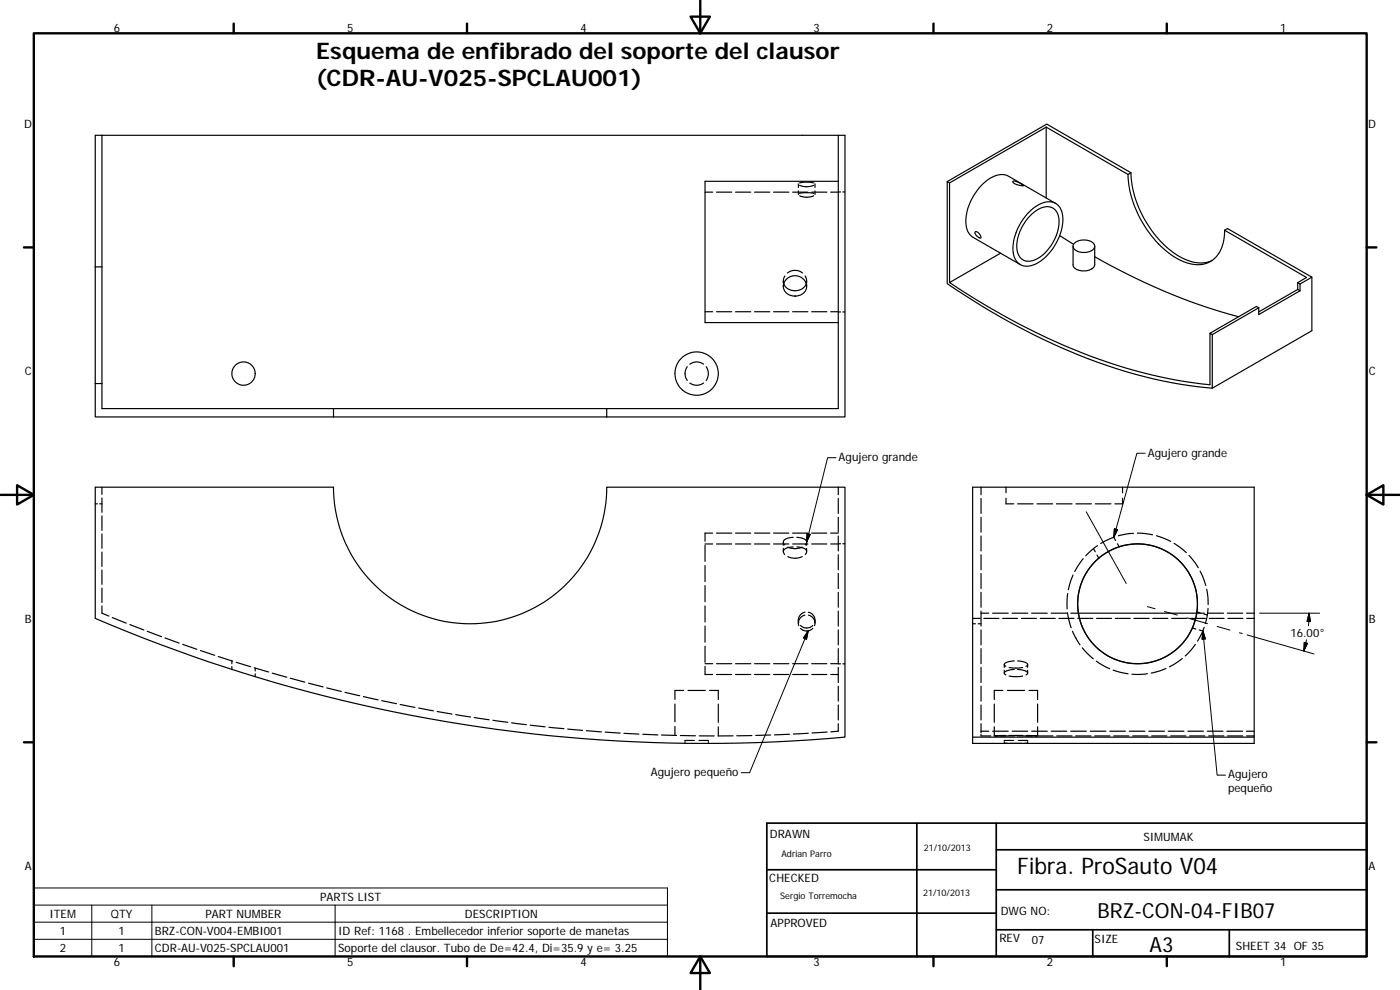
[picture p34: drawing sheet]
<svg xmlns="http://www.w3.org/2000/svg" width="420mm" height="297mm" viewBox="0 0 420 297" stroke-linecap="round" stroke-linejoin="round" font-family="sans-serif">
<defs><g id="words">
<g font-size="6.9">
<text x="94.9" y="17.7">Esquema de enfibrado del soporte del clausor</text>
<text x="94.9" y="25.9">(CDR-AU-V025-SPCLAU001)</text>
<text x="305.3" y="262.2">Fibra. ProSauto V04</text>
</g>
<g font-size="6.3">
<text x="329.4" y="275.4">BRZ-CON-04-FIB07</text>
<text x="345" y="285.6">A3</text>
</g>
<g font-size="3.5">
<text x="34.2" y="9.6">6</text>
<text x="104.2" y="9.6">5</text>
<text x="174.2" y="9.6">4</text>
<text x="244.2" y="9.6">3</text>
<text x="314.2" y="9.6">2</text>
<text x="384.2" y="9.6">1</text>
<text x="7.3" y="38.4">D</text>
<text x="410.6" y="38.4">D</text>
<text x="7.4" y="112.6">C</text>
<text x="410.8" y="112.6">C</text>
<text x="344.5" y="137">Agujero grande</text>
<text x="251.7" y="138.3">Agujero grande</text>
<text x="7.4" y="186.9">B</text>
<text x="387.3" y="191.1">16.00°</text>
<text x="410.8" y="186.9">B</text>
<text x="195.3" y="232.9">Agujero pequeño</text>
<text x="368.6" y="233.5">Agujero</text>
<text x="368.6" y="237.7">pequeño</text>
<text x="231.1" y="251.4">DRAWN</text>
<text x="343.2" y="252.3">SIMUMAK</text>
<text x="7.4" y="261.1">A</text>
<text x="410.8" y="261.1">A</text>
<text x="230.9" y="264.6">CHECKED</text>
<text x="14.9" y="275.4">ITEM</text>
<text x="33.3" y="275.4">QTY</text>
<text x="61.7" y="275.4">PART NUMBER</text>
<text x="96.1" y="270.3">PARTS LIST</text>
<text x="139.5" y="275.4">DESCRIPTION</text>
<text x="300.3" y="274.5">DWG NO:</text>
<text x="17.9" y="280.5">1</text>
<text x="35.6" y="280.5">1</text>
<text x="46.5" y="280.6">BRZ-CON-V004-EMBI001</text>
<text x="101.5" y="280.6">ID Ref: 1168 . Embellecedor inferior soporte de manetas</text>
<text x="231.3" y="278.2">APPROVED</text>
<text x="17.9" y="285.7">2</text>
<text x="35.6" y="285.7">1</text>
<text x="46.5" y="285.7">CDR-AU-V025-SPCLAU001</text>
<text x="101.5" y="285.7">Soporte del clausor. Tubo de De=42.4, Di=35.9 y e= 3.25</text>
<text x="299.9" y="282.6">REV</text>
<text x="309.7" y="283.3">07</text>
<text x="328.5" y="283">SIZE</text>
<text x="370.9" y="285.1">SHEET 34 OF 35</text>
<text x="34.2" y="289.9">6</text>
<text x="104.2" y="289.9">5</text>
<text x="174.2" y="289.9">4</text>
<text x="244.2" y="289.9">3</text>
<text x="314.2" y="289.9">2</text>
<text x="384.2" y="289.9">1</text>
</g>
<g font-size="2.7">
<text x="234.5" y="257.1">Adrian Parro</text>
<text x="277.3" y="255.2">21/10/2013</text>
<text x="234.2" y="269.7">Sergio Torremocha</text>
<text x="277" y="268.7">21/10/2013</text>
</g>
</g></defs>
<g fill="none" stroke="#000" stroke-width=".36">
<path d="M314 38.1l24.5 14.2M314 38.1v21.3M314 38.1l-29 16.8M30.6 40.6v82h69.5M30.6 40.6h-2v74.5M211.6 57.7h2.3M215 57.7h4.6M220.7 57.7h4.6M226.5 57.7h4.5M232.2 57.7h4.5M237.9 57.7h4.6M239.6 55.2v1"/>
<path d="M239.6 57.3v1M240 54.9l1.6-.2 2.6 .2M240 58l1.9-.2 2.3 .2M240 55.6a5.5 5.5 0 0 0 4.2 0M243.6 57.7h4.5M244.2 58.7a5.2 5.2 0 0 1-4.2 0M244.6 55.2v1M244.6 57.3v1M251.6 54.4h-40v42.4h40M251.6 40.6h-221M252.3 57.6l-3 .1M252.9 57.6h.7"/>
<path d="M304 54.4l1.5 .2 1.7 1.1-1.5-.2a1.66 1.66 0 0 1-1.7-1.1zM338.5 52.3a32 32 0 0 0 15.3 25.6 9.4 9.4 0 0 0 10.3 0 10.7 10.7 0 0 0 3.4-8.8M339.4 51.8l-.9 .5M339.4 51.8a31.9 31.9 0 0 0 15.1 25.5 10.6 10.6 0 0 0 9.2 .9M339.4 51.8l-25.3-14.6-29.8 17.3M292.7 69.5a1.82 1.82 0 0 1 1.6 1.9l-1.2-.7a.85 .85 0 0 1-.4-1.2zM300.3 76l-15.3 8.8M308.7 63.8a7.8 7.8 0 0 1 7.5-3.1 5.7 5.7 0 0 1 2.7 6.7 15.9 15.9 0 0 1-8.8 12.1 4.2 4.2 0 0 1-6.1-4.1 16.3 16.3 0 0 1 4.7-11.6zM309.7 64.2a5.7 5.7 0 0 1 6.2-1.8 5.1 5.1 0 0 1 1.8 5.5 13.4 13.4 0 0 1-7.7 10.3 3.7 3.7 0 0 1-4.9-4.2 14.3 14.3 0 0 1 4.6-9.8zM316.8 61l-14.2-8.1a6.5 6.5 0 0 0-7.2 1.9 16 16 0 0 0-5.4 13.1 4.6 4.6 0 0 0 2 3.3l14.2 8.2M318 70.7l4.2 2.6M322 73.9v5.5a2.88 2.88 0 0 0 3.4 1.9 2.98 2.98 0 0 0 3.1-1.9v-5.5"/>
<path d="M322.4 73a4.5 4.5 0 0 1 6 .3 1.63 1.63 0 0 1-1.5 2.2 3.9 3.9 0 0 1-4.8-1.3l-.1-.5zM328.5 77a180.8 180.8 0 0 0 43.2 18M367.5 69.1l.9-.5 25.3 14.6-3.5 2M367.5 69.1l24.6 14.1-2.6 1.6M28.6 80.1h2M211.6 93.5h2.3M215 93.5h4.6M220.7 93.5h4.6M226.5 93.5h4.5M232.2 93.5h4.5M235.1 84.3v.6M235.1 85.4v.5"/>
<path d="M235.6 82.8a3.1 3.1 0 0 0 .3 3.4 3.1 3.1 0 0 0 3.3 1 2.88 2.88 0 0 0 2.4-4.4M236.1 83.7a3.4 3.4 0 0 1 4.2-.6 3.4 3.4 0 0 1 1.5 4 3.8 3.8 0 0 1-6.6-.6 3.1 3.1 0 0 1 .9-2.8zM236.3 81.9a3.7 3.7 0 0 1 4.5 0M237.9 93.5h4.6M242.1 84.3v.6M242.1 85.4v.5M243.6 93.5h4.5M249.3 93.5h2.3M251.6 93.6h.7M252.9 93.6h.7M285 84.8a188.4 188.4 0 0 0 63.1 28.3l7.6 1.4 7.4 .9v-15.4l.7 .4M285 84.8v-29.9l-.7-.4v30.6a186.7 186.7 0 0 0 62.3 28.7l7.4 1.5 9.8 1.2v-16.1"/>
<path d="M377.8 92.4l-14 8M377.8 92.4l-.7-.5-14 8.1M389.5 84.8l.7 .4M389.5 84.8v2M389.5 86.8l.7 .4M389.5 86.8l-11.7 6.8M390.2 87.2l-12.4 7.2v-2M390.2 85.2v2M393.7 83.2v16l-29.9 17.3M28.6 115.1h2M28.6 115.1v10h71.5M206.3 110a3.5 3.5 0 0 0 0 4.2"/>
<path d="M207 114.9a3.6 3.6 0 0 0 4.1 0M207 109.3a3.5 3.5 0 0 1 4.1 0M211.9 110a3.6 3.6 0 0 1 0 4.2M100.1 125.1h82M100.1 122.6v2.5M100.1 122.6h82M182.1 122.6h69.5v-82h2v84.5h-71.5M182.1 122.6v2.5M28.6 146.2h71.5a41 41 0 0 0 41 41 41 41 0 0 0 41-41h71.5v75a465.4 465.4 0 0 1-225-35.7zM28.6 151.2h.6M29.9 151.2h.7M30.6 146.2v2.1"/>
<path d="M30.6 149.4v4.3M30.6 154.8v4.4M213.9 160h-2.3v2.4M215 160h4.6M220.7 160h4.6M226.5 160h4.5M232.2 160h4.5M237.9 160h4.6M243.6 160h4.5M249.3 160h2.3M251.6 146.2v2.2M251.6 149.5v4.6"/>
<path d="M251.6 155.2v4.5M294.4 146.2v2.2M294.4 149.5v4.6M294.4 155.2v4.5M301.9 149.5v1.7h2.3M301.9 146.2v1.6M305.4 151.2h4.7M311.2 151.2h4.7M317.1 151.2h4.6M322.9 151.2h4.7M328.7 151.2h4.7M336.9 149.5v1.7h-2.3"/>
<path d="M336.9 146.2v1.6M341.3 160l4.6 .5M30.6 160.2v4.3M30.6 165.6v4.3M30.6 171v4.3M30.6 176.4v4.4M211.6 163.2h2.3M211.6 175.7v4.9M211.6 169.7v4.8M211.6 163.6v4.8M215 163.2h4.6M220.7 163.2h4.6"/>
<path d="M226.5 163.2h4.5M232.2 163.2h4.5M235.1 162.6v1M235.1 164.5v1M236.4 167l2.2 .5 2.2-.5M237.9 163.2h4.6M238.1 161.2l-1.7 .3a1.15 1.15 0 0 0-1.2 .7 1.15 1.15 0 0 0 .3 1.3M238.1 164.1l-2 .3a1.09 1.09 0 0 0-1 .8 1.09 1.09 0 0 0 .4 1.2M239.2 161.2l1.6 .3a1.16 1.16 0 0 1 1.2 .7 1.16 1.16 0 0 1-.3 1.3M239.2 164.1l1.9 .3a1.09 1.09 0 0 1 .9 .8 1.09 1.09 0 0 1-.3 1.2M240.8 164.1l-2.2 .5-2.2-.5M242.1 162.6v1"/>
<path d="M242.1 164.5v1M243.6 163.2h4.5M251.6 160.8v4.5M251.6 166.4v4.6M251.6 172.1v4.5M251.6 177.7v4.5M252.3 163.2h-3M252.9 163.2h.7M294.4 160.8v4.5M294.4 166.4v4.6M294.4 172.1v4.5M294.4 177.7v4.5"/>
<path d="M320.5 178.1l-.2 4.6M322 172.5l-1.4 4.4M325.1 167.6l-2.6 3.9M328.2 164.6l.5 1M329.2 166.5l.6 1M329.4 163.7l-3.6 3.1M334.3 161.2l.5 1M334.5 161.1l-4.2 2M335.4 163.1l.5 1M340.2 160l-2.2 .2-2.4 .6M347 160.7l4.3 1.8M352.4 163l3.6 2.8"/>
<path d="M356.8 166.6l2.8 3.7M360.2 171.4l1.7 4.3M362.1 176.8l.5 4.6M30.6 181.8v2.2l2.1 .8M33.7 185.3l4.2 1.7M39 187.4l4.2 1.6M44.2 189.4l4.3 1.6M49.5 191.4l4.3 1.6M54.8 193.3l4.3 1.5M60.2 195.2l4.2 1.4M65.5 197l4.3 1.4M69.6 198.3v.9"/>
<path d="M69.6 200v.9M70.9 198.7l4.3 1.3M211.6 199.1h2.3M211.6 199.9v2.5h2.3M211.6 193.9v4.8M211.6 187.8v4.9M211.6 181.8v4.8M215 199.1h4.6M220.7 199.1h4.6M226.5 199.1h4.5M232.2 199.1h4.5M237.9 199.1h4.6"/>
<path d="M239.6 186.1v.3M239.6 186.6v.4M240.3 187.7a2.61 2.61 0 0 0 3.6 0M241.6 184.6a2.44 2.44 0 0 0-1.9 3.1M241.6 183.7a2.42 2.42 0 0 0-1.9 3.1M242.6 184.6a2.44 2.44 0 0 1 1.9 3.1M242.6 183.7a2.42 2.42 0 0 1 1.9 3.1M243.6 199.1h4.5M243.9 188.6a2.61 2.61 0 0 1-3.6 0M244.6 186.1v.3M244.6 186.6v.4M251.6 199.2h.7"/>
<path d="M251.6 183.3v4.6M251.6 189v4.5M251.6 194.6v4.5h-2.3M252.9 199.2h.7M291.9 185.5h2.3M291.9 187.2h.8M293.6 187.2h.8M294.4 184h2.3M294.4 183.3v4.6M294.4 189v4.5M294.4 194.6v4.5M295.3 185.5h4.5"/>
<path d="M297.9 184h4.7M300.9 185.5h4.5M301.4 199.4v.8M303.8 184h4.7M304.4 198.3l-2.4 .5a.58 .58 0 0 0-.6 .5 .58 .58 0 0 0 .5 .6M305.4 198.3l2.4 .5a.58 .58 0 0 1 .6 .5 .58 .58 0 0 1-.5 .6M306.5 185.5h4.6M308.4 199.4v.8M309.6 184h4.7M312.2 185.5h4.5M315.5 184h4.7M317.8 185.5h4.5"/>
<path d="M320.4 183.8l1.1 4.5M321.3 184h40.1M321.9 189.4l2.2 4M323.4 185.5h4.6M324.8 194.4l3.3 3.3M329 198.4l4 2.2M329.1 185.5h4.5M334.7 185.5h4.5M340.3 185.5h4.6M346 185.5h4.5M351.6 185.5h4.5M354.8 197.5l-3.8 2.6"/>
<path d="M357.2 185.5h4.5M357.8 188.4l1.1 .3M358.7 193.3l-1.3 1.8-1.7 1.7M359.2 183.6l1 .3M359.9 189l1.1 .3M361.3 184.2l1 .3M361.4 188.2l-2 4.2M362.6 182.5l-.9 4.6M362.6 184h4.6M362.9 185.5h4.5M368.3 184h4.6M368.5 185.5h4.5"/>
<path d="M374.1 184h2.3M374.1 185.5h2.3M76.3 200.4l4.3 1.2M76.6 200.4v.9M76.6 202.2v.8M81.7 202l4.4 1.2M87.2 203.5l4.3 1.2M92.6 205l4.4 1.1M98.1 206.4l4.4 1.1M103.5 207.7l4.5 1M109.1 209l4.4 1M114.6 210.2l4.4 .9"/>
<path d="M120.1 211.4l4.4 .8M125.6 212.4l4.5 .9M131.2 213.5l4.4 .7M136.8 214.4l4.4 .7M142.3 215.3l4.5 .7M147.9 216.1l4.5 .6M153.5 216.9l4.5 .5M159.1 217.6l4.5 .5M164.7 218.2l4.5 .4M170.4 218.8l4.5 .3M176 219.2l4.5 .4M181.6 219.7l4.5 .3"/>
<path d="M202.6 211.2v5.4M202.6 218v2.7M205.2 207.2h-2.6v2.7M206.5 207.2h5.2M213 207.2h2.6v2.7M215 202.4h4.6M215.6 211.3v5.4M215.6 218.1v2.7M220.7 202.4h4.6M226.5 202.4h4.5M232.2 202.4h4.5M237.9 202.4h4.6"/>
<path d="M243.6 202.4h4.5M248.2 219.6l-4.5 .3M249.3 202.4h2.3M251.6 200.2v4.6M251.6 205.9v4.5M251.6 211.5v4.5M251.6 217.1v2.3l-2.2 .2M294.4 219.4h2.3M294.4 219.4v.5M294.4 200.2v4.6M294.4 205.9v4.5M294.4 211.5v4.5"/>
<path d="M294.4 217.1v2.3M297.9 219.4h4.7M298.4 211.2v5.5M298.4 218.1v2.7M301 207.2h-2.6v2.7M301.4 201.1v.9M302.3 207.2h5.2M302.9 200.3l2.3 .1 1.7-.1M303.8 219.4h4.7M304.4 200.9l-2.4 .5a.58 .58 0 0 0-.6 .5 .58 .58 0 0 0 .5 .6M305.4 200.9l2.4 .5a.58 .58 0 0 1 .6 .5 .58 .58 0 0 1-.5 .6M306.9 202.8l-2.3 .2-1.7-.2"/>
<path d="M308.4 201.1v.9M308.8 207.2h2.6v2.7M309.6 219.4h4.7M311.4 211.2v5.5M311.4 218.1v2.7M315.5 219.4h4.7M321.3 219.4h4.7M327.2 219.4h4.7M333.1 219.4h4.6M334.1 201.1l4.5 1.1M338.9 219.4h4.7M344.3 202.1l-4.6 .2"/>
<path d="M344.8 219.4h4.7M349.9 200.6l-4.4 1.4M350.6 219.4h4.7M356.5 219.4h4.7M362.3 219.4h4.7M368.2 219.4h4.7M374.1 219.4h2.3M187.3 220l4.5 .3M192.9 220.3l4.5 .2M198.5 220.5l4.6 .2M204.2 220.7l4.5 .1M205.6 222.8v.2"/>
<path d="M208.4 222.2h-2.8v.2M209.8 222.2h2.8v.3M209.9 220.8h4.4M212.6 222.8v.3M220 220.8h-4.5M225.6 220.7l-4.5 .1M231.3 220.5l-4.5 .2M236.9 220.3l-4.5 .2M242.6 220l-4.5 .2M291.9 221.2v-75h84.5v76.9h-69.1M294.4 220.3v.5h3M298.8 220.8h3"/>
<path d="M300.2 220.8h4.2M301.4 222.8v.3M301.8 220.7l-3.4 .1h.8M302.2 223.1h-.8h1.1M302.5 223.1h4.8M302.8 220.7h4.2M303.1 223h3.6M304.2 222.2h-2.8v.3M305.4 220.8h4.2M305.6 222.2h2.8v.3M307.3 223.1h1.1h-.8M308 220.8h2.3"/>
<path d="M308 220.7l3.4 .1h-.8M308.4 222.8v.3M311.5 220.8h4.5M317.1 220.8h4.6M322.8 220.8h4.6M328.5 220.8h4.6M334.2 220.8h4.6M339.9 220.8h4.6M345.6 220.8h4.6M351.3 220.8h4.6M357 220.8h4.6M362.7 220.8h4.6"/>
<path d="M368.4 220.8h4.6M374.1 220.8h2.3M376.4 221.2h-84.5v1.9h10.6"/>
<circle cx="73.1" cy="112.1" r="3.5"/>
<circle cx="209.1" cy="112.1" r="6.5"/>
<circle cx="341.4" cy="181.2" r="17.9"/>
<circle cx="341.4" cy="181.2" r="18"/>
</g>
<g fill="none" stroke="#000" stroke-width=".71">
<path d="M10.1 10h400.1v277h-400.1zM70.1 7.1v2.9M140.2 7.1v2.9M207.3 5h5.8l-2.9 5zM210.2 0v10M280.2 7.1v2.9M350.2 7.1v2.9M7.2 74.2h2.9M410.2 74.2h2.9M.2 148.5h9.9M5.1 145.6l5 2.9-5 2.9zM410.2 148.5l5-2.9v5.8z"/>
<path d="M410.2 148.5h9.9M7.2 222.7h2.9M410.2 222.7h2.9M70.1 287v2.9M140.2 287v2.9M210.2 287l2.9 5h-5.8zM210.2 287v10M280.2 287v2.9M350.2 287v2.9"/>
</g>
<path d="M230.1 247h180.1v40h-180.1zM275.2 247v40M299 255h111.2M299 247v40M230.1 274h68.9M230.1 261h68.9M299 279h111.2M299 267h111.2M327.9 279v8M368.9 279v8" fill="none" stroke="#000" stroke-width=".51"/>
<g fill="none" stroke="#000" stroke-width=".3">
<path d="M250.9 137.3h-2.5l-6.3 25.3M343.7 136h-2.5l-6.9 25.2M326 153.6l12 21.5M334.4 158.7l1 .2-1.1 2.3zM242.2 160.1l1 .2-1.1 2.3zM242.6 189.3l-17.6 42.5h-2.5M242.6 189.3l-.5 2.5-1-.4zM344.3 182l2.3 .6M349.5 183.5l3.8 1.1M356.2 185.4l2.4 .7M358.5 186l3.9 1.1M361 189.3l4.3 43.3h2.5"/>
<path d="M361 189.3l.7 2.4-.9 .1zM365.3 188l3.8 1M372 189.9l.8 .2M374.3 190.5l20 5.7M378 184h18M391.4 192.8l1 .2-1.1 2.3zM392.1 192l-.8 3.3M392.9 184l-.2 3.7M392.9 184l.4 2.5h-1zM10.1 266.4h190.2v20.6h-190.2zM10.1 271.6h190.2M10.1 276.7h190.2"/>
<path d="M27.5 271.6v15.4M45.6 271.6v15.4M100.6 271.6v15.4M10.1 281.8h190.2"/>
</g>
<path d="M334.4 158.7l1 .2-1.1 2.3zM242.2 160.1l1 .2-1.1 2.3zM242.6 189.3l-.5 2.5-1-.4zM361 189.3l.7 2.4-.9 .1zM391.4 192.8l1 .2-1.1 2.3zM392.9 184l.4 2.5h-1z" fill="#000" stroke="#000" stroke-width=".3"/>
<use href="#words"/>
</svg>
